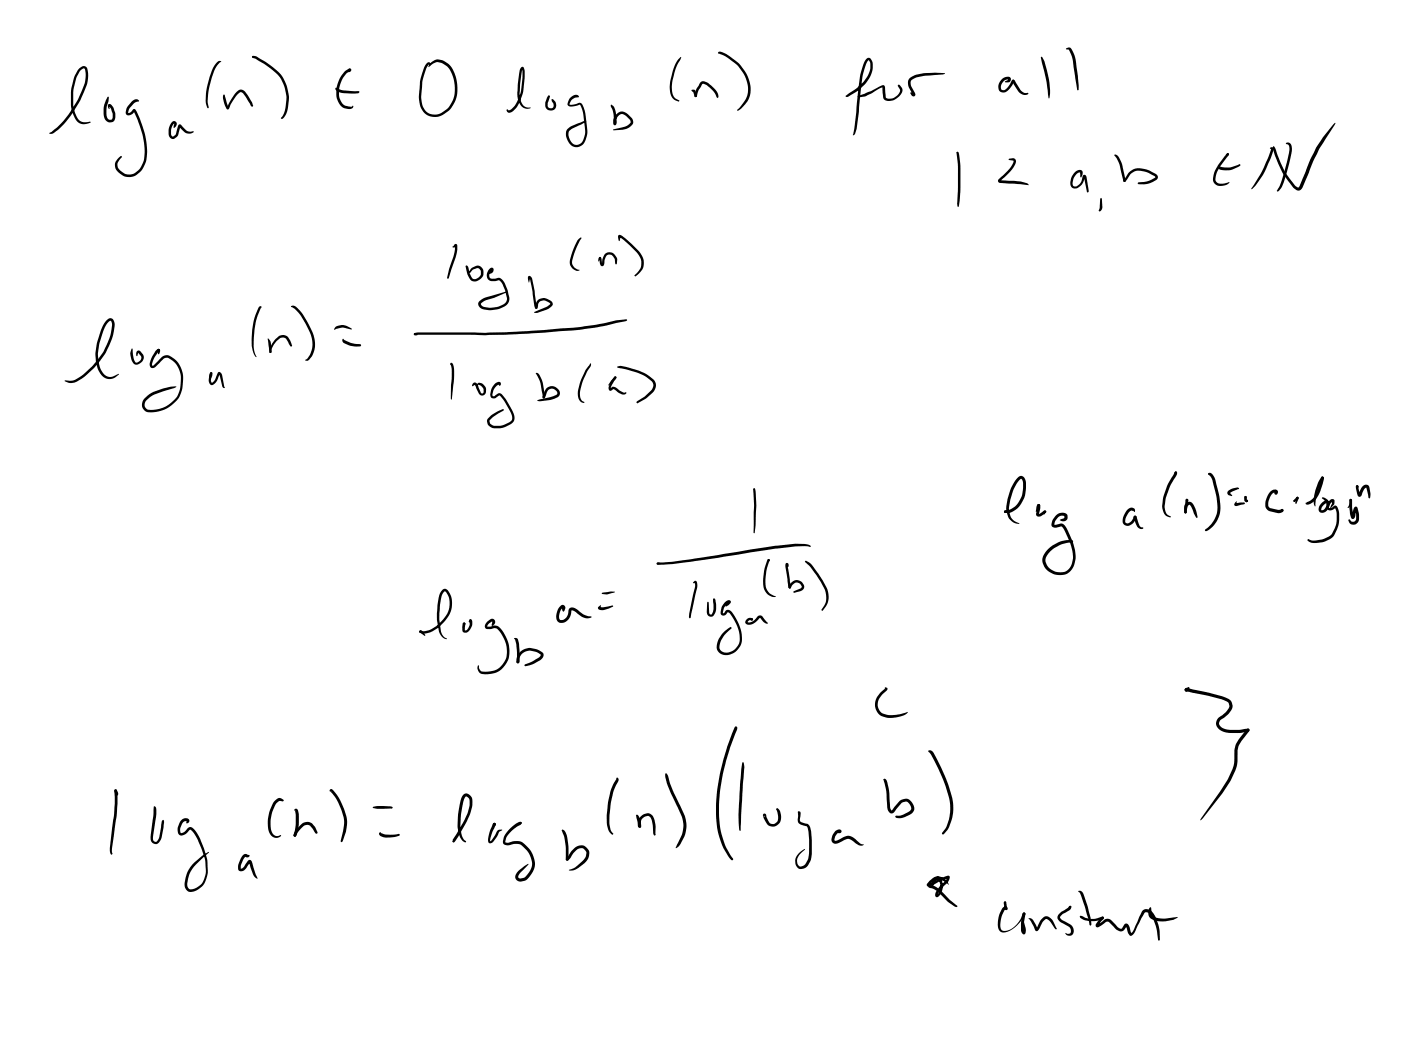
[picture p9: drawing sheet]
<svg xmlns="http://www.w3.org/2000/svg" width="108mm" height="81mm" viewBox="0 0 108 81" stroke-linecap="round" stroke-linejoin="round" font-family="sans-serif">
<g fill="#000">
<path d="M6.1 5.3a.35 .35 0 0 1 .6-.1 2.05 2.05 0 0 1 0 1.4 7.7 7.7 0 0 1-2.5 3.6l-.4 .1 .2-.2a6.2 6.2 0 0 0 1.7-1.9l.2-.3a3.8 3.8 0 0 0 .7-2.2l-.1-.4h-.1l-.2 .2-.3 .4-.2 1.1-.1 1.1a1.94 1.94 0 0 0 .5 1.2l.3 .1h.6a.79 .79 0 0 1-1.2-.3l-.3-.9v-1.2l.2-1.1zM8.3 7.5h.1l-.2 .8v.6l.2 .3h.2l.1-.4-.2-.6-.1 .2a.18 .18 0 0 1-.1-.3 .18 .18 0 0 1 .3 0 1.06 1.06 0 0 1 .1 1.3h-.1a.55 .55 0 0 1-.6-.7v-.6zM10.2 7.8a.34 .34 0 0 1 .5 0l-.4 .2-.3 .4-.1 .3 .2-.1 .2-.2 .2 .2a7.4 7.4 0 0 1 .8 3 1.77 1.77 0 0 1-1.3 2 1.15 1.15 0 0 1-1-.5l-.1-.2v-.4l.4-.5 .1 .1-.3 .4a.55 .55 0 0 0 .2 .6l.3 .3a1.25 1.25 0 0 0 1.5-1.3 6.4 6.4 0 0 0-.7-3.3l-.1-.2h.1l-.2 .2a.27 .27 0 0 1-.3 .1 .27 .27 0 0 1-.2-.3l.1-.3zM13.3 9.4l.2-.1 .1 .2-.2 .4v-.4l-.2 .3v.5l.1 .2 .2-.1 .3-.8h.1l.5 .5 .5 .1a.55 .55 0 0 1-.7 0l-.4-.4 .1-.1-.2 .8-.3 .2-.3-.1-.1-.2v-.4zM16.7 4.8l.3-.1-.1 .1a2.72 2.72 0 0 0-.7 1.5l-.2 .9v.7l.1 .4h-.1l-.1-.3v-.7a5.6 5.6 0 0 1 .7-2.4zM17.2 7.3h.1l.3 1h-.1l.1-.3a2.43 2.43 0 0 1 .8-1.1h.2l.3 .1 .6 1.1a.11 .11 0 0 1-.2 .1 .11 .11 0 0 1 0-.2l-.6-.8-.2-.1-.3 .3-.4 .6a.33 .33 0 0 1-.3 .4l-.2-.5zM19.5 4.3l.1 .1-.1 .1-.1-.1zM19.4 4.4l.3-.1 .2 .2a3.8 3.8 0 0 1 2.2 2.2l.2 .8-.1 .8-.2 .5-.3 .4-.1-.1 .3-.5 .2-.8a2.98 2.98 0 0 0-1.8-2.9zM25.9 6.8l.5 .2h1.2l.1 .1a1.72 1.72 0 0 1-1.2 .1 .51 .51 0 0 1-.6-.4zM26.9 5.3h.2l-.1 .2a.13 .13 0 0 1-.2 .1 .13 .13 0 0 1 .1-.2zM26.6 5.5l.4-.2 .1 .1-.2 .1a1.76 1.76 0 0 0-.3 2.6l.6 .1-.2 .2-.4-.1a1.56 1.56 0 0 1-.5-2.1zM32.9 4.9l.2-.1 .1 .2h-.2l-.1 .1-.2 .7-.2 1.4a1.32 1.32 0 0 0 .7 1.6h.5a2.13 2.13 0 0 0 1.2-2.8 1.43 1.43 0 0 0-1.2-1.2l-.3 .1-.4 .3a.79 .79 0 0 1 .7-.6 1.74 1.74 0 0 1 1.5 1.8 2.03 2.03 0 0 1-1.9 2.6 1.46 1.46 0 0 1-1-1.8l.1-1.2 .3-.8z"/>
<path d="M35 18.9l.1-.1a1.25 1.25 0 0 1 0 1.2l-.6 1.5-.1-.1 .2-.7 .4-1.1 .1-.7v.1l-.2 .1v-.1zM40.2 5.2h.1l.1 .2a4.5 4.5 0 0 1-.6 2.9l-.5 .4h-.2l-.1-.2 .4-.1a2.47 2.47 0 0 0 .8-1.6l.1-.9-.1-.6h.1l-.2 1.7a.99 .99 0 0 0 .5 1.3h.3a.65 .65 0 0 1-1-.6v-1.2l.1-1zM42.3 7.4h.1l-.1 .1zM42.2 7.4h.1h.1l-.1 .1zM42.2 7.4h.1h.1l-.2 .6 .1 .3h.3v-.3l-.1-.3 .1-.1 .1 .2a.44 .44 0 0 1 .1 .6 .44 .44 0 0 1-.7 0 .58 .58 0 0 1 0-.7zM43.9 7.5a.43 .43 0 0 1 .7-.1l-.5 .2-.2 .4 .2 .1 .6-.2a.48 .48 0 0 1 .3 .5l.2 1.4a1.81 1.81 0 0 1-.2 1.2 .68 .68 0 0 1-1.2 0l-.2-.6 .1-.4 .4-.3 1-.4h.1l-1.4 .8a.85 .85 0 0 0 .3 1l.4 .1 .3-.2 .3-.6v-.4l-.2-1.3-.1-.5-.1-.1-.6 .1h-.3l-.1-.2zM44.6 18.4l.1-.1h.1l-.3 .5a2.34 2.34 0 0 0-.4 1.6l.2 .2 .3 .2a.66 .66 0 0 1-.7-.9l.3-.8zM46.2 19.8l.1 .1 .1 .4 .1-.5a.51 .51 0 0 1 .4-.4 .51 .51 0 0 1 .5 .3l.2 .3-.1 .4-.1-.5-.3-.3-.4 .1-.1 .5a.19 .19 0 0 1-.1 .3 .19 .19 0 0 1-.2-.1zM47.1 8.1a.4 .4 0 0 1 .3 .5l.1 .8a.16 .16 0 0 1 0 .2 .16 .16 0 0 1-.3-.1 .71 .71 0 0 1 .5-.9 .71 .71 0 0 1 .9 .4l.1 .2a.51 .51 0 0 1-.4 .7l-1.1 .1 1-.3 .4-.2v-.2l-.4-.4a.44 .44 0 0 0-.7 .3l-.1 .3h-.1v-.8zM47.6 18.1h.2l.3 .2 1.1 1a1.21 1.21 0 0 1-.3 2v-.1a1.14 1.14 0 0 0 .1-1.8l-1.3-1.1 .1-.1-.1 .4zM52.3 4.5l.2-.1-.4 .8-.3 1a1.31 1.31 0 0 0 .3 1.4l.3 .2-.3-.1a1.32 1.32 0 0 1-.4-1.6l.2-1zM53.3 6.9l.3 .1 .1 .5h-.2l-.1-.4-.1-.1z"/>
<path d="M54 6.3h.3l.5 .3 .4 .5 .2 .4-.1 .1-.1-.1-.2-.4-.3-.4-.5-.2-.4 .4-.1 .5-.2 .1 .1-.6zM53.6 7.3l.1 .1-.1 .1-.1-.1zM55.3 4a.83 .83 0 0 1 .9 .3 2.82 2.82 0 0 1 1.5 3.4l-.6 .6-.3 .2 .1-.1a2.4 2.4 0 0 0 .7-1.2 2.65 2.65 0 0 0-1-2.3l-.7-.6-.5-.2zM66.8 4.5a.36 .36 0 0 1 .4 .5 2.48 2.48 0 0 1-1.3 2.1l-.5 .3a.11 .11 0 0 1-.2 .1 .11 .11 0 0 1 .1-.2l.5-.4a2.7 2.7 0 0 0 1.3-1.7v-.4l-.2-.1a5 5 0 0 0-.6 2.3l-.3 2.9-.1 .4-.2 .1 .3-1.8a10.9 10.9 0 0 1 .6-3.8zM66.1 7.4l1-.4 .8-.4a.18 .18 0 0 1 .2 0 .18 .18 0 0 1 .1 .2l.1 .7 .1 .1a.85 .85 0 0 0 .9-.5v-.2l-.1-.3 .1-.1 .2 .3a.62 .62 0 0 1-.4 .8l-.1 .1a.58 .58 0 0 1-1-.2v-.8l-1.3 .7-.6 .1zM70.1 6l.4-.2a5.6 5.6 0 0 1 2.3-.2v.1h-.2l-1.4 .1-.9 .3-.1 .2v.2l.3 .6a.17 .17 0 0 1 0 .3 .17 .17 0 0 1-.3 0l-.1-.2 .1-.1 .2 .1-.1 .1-.2-.5a.69 .69 0 0 1 0-.8zM73.7 11.7l.1 .1zM73.7 11.8l.1-.1v.1zM73.7 11.8l.1-.1 .1 .2 .1 .9v1.9l-.2 1.3-.1-.3 .1-2.9zM77.2 6.1a.36 .36 0 0 1 .4-.2 .36 .36 0 0 1 .3 .2l-.1 .2h-.4l.3-.2-.3 .1-.2 .3-.1 .4h.3l.3-.2 .3-.5h.2l-.4 .7-.4 .2a.5 .5 0 0 1-.5-.3 .5 .5 0 0 1 .2-.6zM77.8 12.2h.3l.2 .1a1.05 1.05 0 0 1-.6 1l-.6 .6 1.5 .1 .5 .1 .2 .2-2.3-.2a.17 .17 0 0 1-.1-.2 .17 .17 0 0 1 .1-.1l.3-.3a2.08 2.08 0 0 0 .8-1.1l-.3-.1zM78 6.2h.2l.4 .7a.48 .48 0 0 0 .6 .2v.1a.53 .53 0 0 1-.7-.2l-.5-.7z"/>
<path d="M80.3 4.4l.2 .3 .3 1.5 .1 .9-.1 .5-.2-1.4-.4-1.8zM82.2 3.7h.2a1.43 1.43 0 0 1 .5 1.2l.2 1.7v.4l-.5-2.6-.2-.6h-.2zM82.8 13.3l.4-.2a.26 .26 0 0 1 .2 .2 .26 .26 0 0 1 0 .2l-.1 .2-.1-.4-.3 .2-.2 .3v.5l.2 .1 .3-.2 .2-.6a.16 .16 0 0 1 .2-.1 .16 .16 0 0 1 .1 .2l.2 1-.1 .1-.3-1.2h.1l-.1 .2a.72 .72 0 0 1-.8 .7l-.2-.2a1.12 1.12 0 0 1 .3-1zM84.8 15.3v-.1l.1 .1v.7l-.2 .3-.1-.1zM85.9 11.9h.1a1.3 1.3 0 0 1 .5 1l.2 1-.1 .1-.3-1.3-.4-.7zM87 13.3a1.57 1.57 0 0 1 2 .1l.2 .2-.1 .2a1.87 1.87 0 0 1-1.4 .4l-.1-.1 .1-.1a1.99 1.99 0 0 0 1.3-.3l-.1-.1a2.11 2.11 0 0 0-1.4-.4l-.4 .2-.4 .6h-.1v-.1zM86.6 13.9h.1v.1h-.1zM93.9 12.8h.1v.1h.7l.8-.3 .1 .1-.2 .2-.7 .2a.79 .79 0 0 1-.8-.2zM94.5 11.9l.1-.1 .1 .1-.2 .1-.1-.1zM94.5 11.8h.1a.2 .2 0 0 1 .1 .2 .2 .2 0 0 1-.2 .1l-.7 1.2a.56 .56 0 0 0 0 .8l.4 .1 .5-.2a.45 .45 0 0 1-.6 .3 .62 .62 0 0 1-.6-.3 .62 .62 0 0 1 0-.7l.4-.6zM97.8 11.4h.1a.17 .17 0 0 1 .2 0 .17 .17 0 0 1 0 .2l-.8 1.8-.6 .9-.3 .3 1-1.7 .6-1.4zM98.1 11.3v-.1l.2 .2 .7 1.8a3.3 3.3 0 0 0 1 1.2l.1-.1 1.3-2.9 .5-.8 1-1.1-1.3 2-1.2 3-.2 .2h-.3a4.2 4.2 0 0 1-1.1-1.5l-.6-1.2z"/>
<path d="M99.1 11l.3 .1a.86 .86 0 0 1 .1 .7l-.6 2.3-.2 .4-.3 .3v-.1l.4-1 .5-2v-.5l-.2-.1zM8.2 24.7a.36 .36 0 0 1 .5-.1 .36 .36 0 0 1 .1 .4 4.8 4.8 0 0 1-.8 2.4 6.6 6.6 0 0 1-2.1 2l-.5 .1-.4-.2h.4a1.88 1.88 0 0 0 1.4-.8 5.7 5.7 0 0 0 1.7-2.6l.1-.9-.1-.3a1.37 1.37 0 0 0-.6 .9 3.4 3.4 0 0 0 0 3.2 .66 .66 0 0 0 .9 .2l.4-.2-.3 .3a.81 .81 0 0 1-1.2-.3 3.9 3.9 0 0 1 .1-3.4zM10.1 26.9h.1l.1 .8 .2 .2 .2-.1 .2-.2-.2-.4-.1 .2h-.1l.1-.4h.2l.3 .4a.49 .49 0 0 1-.3 .6 .49 .49 0 0 1-.6-.2l-.2-.6zM12.1 26.9h.2v.2h-.1zM12.1 26.9a.14 .14 0 0 1 .2 0 .14 .14 0 0 1 0 .2l-.1 .2-.1-.2zM12 27h.1a.13 .13 0 0 1 .1-.1 .13 .13 0 0 1 .1 .2l-.4 .5-.2 .6 .9-.7a.58 .58 0 0 1 .6 0 2.28 2.28 0 0 1 .7 2.9 2.34 2.34 0 0 1-2.8 1.2 .63 .63 0 0 1 0-.9 3.4 3.4 0 0 1 2.4-.9h.1l-.2 .1-1.5 .5-.6 .5a.41 .41 0 0 0-.2 .4 .41 .41 0 0 0 .4 .3 2.23 2.23 0 0 0 2.1-1 2.23 2.23 0 0 0 .1-2.3 1.31 1.31 0 0 0-.9-.7h-.2l-.7 .7-.2 .1a.45 .45 0 0 1-.1-.7zM16.2 28.7a.2 .2 0 0 1 .1 .3l-.1 .3zM16.2 28.7l.2 .1-.1 .5v.2l.3-.2 .2-.6a.21 .21 0 0 1 .2 0 .21 .21 0 0 1 .1 .2l.2 1-.2-.1-.2-1-.3 .7-.2 .2-.2-.1a.83 .83 0 0 1 0-.9zM20 23.6h.1l.1 .1h-.1a5.6 5.6 0 0 0-.4 3.7v.1a3.8 3.8 0 0 1-.1-2.9zM20.6 26.1l.3 .3v.7l-.1 .1v-.1v-.1v.1zM21.2 26.1l.4-.3 .4 .1 .4 .3 .1 .4-.1 .1-.4-.6-.4-.1-.5 .6-.2 .6a.18 .18 0 0 1-.2-.2 .18 .18 0 0 1 .1-.2zM22.4 23.6l.1-.1a1.19 1.19 0 0 1 .9 .9 3.5 3.5 0 0 1 .9 2.4l-.2 .6-.3 .3a.15 .15 0 0 1-.1 .1 .15 .15 0 0 1-.1-.1l.3-.3a2 2 0 0 0-.1-2 4.1 4.1 0 0 0-1.1-1.6z"/>
<path d="M25.8 25.2a.91 .91 0 0 1 1-.1l.3 .3-.7-.2-.6 .2zM26.4 26.2v-.1l.6 .3 .7 .1 .1 .1-.1 .1h-.2l-.6-.1-.4-.2zM31.9 25.7h.1v.1h-.1zM31.9 25.7l5.8-.1a74.3 74.3 0 0 0 8.1-.6l1.7-.3 .8-.1v.1a36.9 36.9 0 0 1-8.3 1l-2.6 .1h-5.4l-.1-.1zM31.9 25.7l.3 .1h-.3zM34.7 28h.2a2.54 2.54 0 0 1 0 1.7l-.1 1.1v-1.2a3.2 3.2 0 0 0-.1-1.5h.1h-.1zM35.9 20.5v-.1l.1 .1 .3 .8 .3 .2 .2-.1 .2-.2v-.4l-.2-.1-.4 .1-.2 .2-.1-.1 .3-.3 .4-.1h.2l.3 .4-.1 .3-.1 .2a.59 .59 0 0 1-.7 .3 .59 .59 0 0 1-.4-.6zM36.4 29.5a.28 .28 0 0 1 .4 0 .28 .28 0 0 1 .1 .4l.2 .4h.1v-.4l-.3-.3a.09 .09 0 0 1-.1 0 .09 .09 0 0 1 .1-.1l.3 .1 .2 .3v.4l-.1 .2-.4-.1-.3-.7-.2 .1v-.1zM37.7 20.7a.21 .21 0 0 1 .4 .1 .2 .2 0 0 1-.2 .3h-.3l.2-.3h.1l-.2 .4 .1 .2h.7l.3 .2 .3 .7 .1 .6a.86 .86 0 0 1-.8 .9l-.6 .1-.5-.1a.39 .39 0 0 1-.4-.2 .39 .39 0 0 1 .1-.4l.4-.3 1.5-.4h.1a3.5 3.5 0 0 1-1.5 .6l-.4 .3v.2l.6 .1h.3a1.35 1.35 0 0 0 1-.5l.1-.2-.2-.6-.3-.6-.2-.2-.6 .1-.2-.2-.1-.4zM38.1 29.6a.24 .24 0 0 1 .3-.2 .24 .24 0 0 1 .2 .2l-.1 .1-.1-.1-.3 .3-.2 .6h.2l.3-.2h.2a4.2 4.2 0 0 1 1 1.5v.6a1.46 1.46 0 0 1-1.1 .6h-.5l-.4-.3-.1-.3 .3-.4 .7-.4 .3-.1v.1l-1.1 .8 .1 .3 .3 .1h.5l.4-.1 .4-.3 .1-.3a4.1 4.1 0 0 0-.9-1.5l-.1-.1-.4 .2-.3-.1v-.6zM40.7 21.3h.2l.1 .2 .4 2.2-.1 .1-.1-.2-.2-1.2-.2-1v.4zM41.4 23.1l.2-.1a.85 .85 0 0 1 .9 .2l.1 .3-.3 .2-1.1 .4v-.1l.9-.3 .3-.3-.4-.2h-.3l-.2 .2-.1 .3-.1 .1-.1-.1z"/>
<path d="M41.3 28.7a1.09 1.09 0 0 1 .6 1.1l.1 .8a.11 .11 0 0 1-.2 0 .11 .11 0 0 1 0-.1l-.2-1-.3-.7zM42.1 29.9a.55 .55 0 0 1 .8-.1 .55 .55 0 0 1 .1 .8 2.68 2.68 0 0 1-1.4 .3h-.2l1.2-.4 .3-.1v-.1l-.2-.3h-.2l-.3 .1-.1 .3a.21 .21 0 0 1-.3 .3zM41.8 30.5h.1l.1 .2h-.1zM45.5 28v.3a4.6 4.6 0 0 0-.8 1.9v.3a.55 .55 0 0 0 .3 .5 .47 .47 0 0 1-.5-.6 4.3 4.3 0 0 1 .6-1.9zM46.2 19.8l.1 .1-.2 .3zM47.3 29h.2a.69 .69 0 0 1-.5 .6l-.1 .1zM47.3 29l.2 .1-.5 .8a.28 .28 0 0 1 .5 0l.5 .3h.2a.1 .1 0 0 1 0 .2 .1 .1 0 0 1-.1 0l-.4-.1-.4-.3a.22 .22 0 0 1-.4 .1 .22 .22 0 0 1 0-.4zM47.6 28.2h.4l1 .3a1.98 1.98 0 0 1 1.5 1.1v.3l-.2 .3-.6 .5-.6 .4v-.2l.6-.3 .5-.5 .1-.3v-.3a2.38 2.38 0 0 0-1.4-.8l-1.3-.4zM58 37.7l.1-.1 .1 .1-.1 .1zM58.1 37.6l.1 .3 .1 1-.1 1.6-.1 .6-.1-3.4zM78.4 36.8a.4 .4 0 0 1 .5 0 .4 .4 0 0 1 .2 .5 2.02 2.02 0 0 1-1.4 2.2h-.3a.11 .11 0 0 1 0-.1 .11 .11 0 0 1 .1-.1h.2a1.87 1.87 0 0 0 1-2.4l-.3 .2-.3 .6-.4 1.5 .2 .7 .6 .4a.84 .84 0 0 1-.8-.5l-.2-.6 .1-.7 .3-.9zM77.4 39.4h.1v.1h-.1z"/>
<path d="M80 38.9h.1l-.3 .6zM80 38.9a.26 .26 0 0 1 .2 .1 .26 .26 0 0 1-.1 .3l-.1 .3 .4-.3 .2 .1-.4 .4h-.3l-.1-.2zM80.4 39.4h.2v.1h-.2zM80.4 39.4l.1-.1 .1 .1-.1 .2h-.1zM86.9 39.3l.4-.2 .1 .1 .1 .2-.3-.1-.2 .2-.3 .4v.4h.2l.2-.1 .3-.4h.1l.1 .1a.64 .64 0 0 1-1 .5l-.1-.1a1.15 1.15 0 0 1 .4-1zM87.4 39.8h.2l.2 .7 .3 .2a.32 .32 0 0 1-.5-.2zM90.5 36.4l.1-.1 .1 .1-.1 .2zM90.5 36.4h.2v.1h-.2zM90.5 36.4a.2 .2 0 0 1 .2 .1 .2 .2 0 0 1-.1 .2l-.5 .9a2.85 2.85 0 0 0-.3 1.8l.1 .2 .3 .2-.4-.1a1.41 1.41 0 0 1-.2-1.3l.4-1.1zM91.3 38.8l.3-.1h.2a1.77 1.77 0 0 1 .5 1.1l-.1 .1-.5-1-.2 .1-.1 .5h-.1l-.1-.4zM91.4 38.5h.2l-.2 .2zM91.4 38.5h.1h.1l-.2 .8a.12 .12 0 0 1 0 .2 .12 .12 0 0 1-.1 0z"/>
<path d="M93.1 36.5a.56 .56 0 0 1 .6 .6l.2 1a2.33 2.33 0 0 1-.9 2.8h-.2a2.37 2.37 0 0 0 1-1.7l-.1-1-.3-1.2-.2-.4h-.1zM94.6 37.8l.4-.2h.4h.1l-.7 .4 .1 .2-.3-.1zM95.3 38.6v.3l-.1-.1 .4-.1 .3 .1-.6 .2a.17 .17 0 0 1-.2-.1 .17 .17 0 0 1 .1-.2zM95.9 38.2h.1v.2h-.1zM95.9 38.2h.1l.1 .5-.2-.1zM96 38.5h.1v.2h-.1zM97.9 37.9l.3-.2 .2 .1v.2l-.1-.1a.1 .1 0 0 1 0-.1 .1 .1 0 0 1 .1 0 .15 .15 0 0 1 0 .3 .15 .15 0 0 1-.2-.2l-.4 .5-.1 .6 .2 .2 .6 .1 .2-.1v.1l.1-.1 .1 .2-.4 .1-.8-.2a1.07 1.07 0 0 1 .2-1.4zM98.7 39.2h.1l.1 .2h-.1zM98.7 39.2l.2 .1-.2 .1zM99.9 38.3h.1v.1l-.3 .3v-.1zM99.7 38.5h.2l-.2 .2zM99.9 38.3h.1v.1l-.1 .1z"/>
<path d="M99.9 38.3l.2 .1-.2 .4-.1-.1zM101.8 36.8l.1-.1 .1 .2-.3 1a1.12 1.12 0 0 1-1.1 .9l.5-.3 .3-.4zM101.8 36.7h.1l.1 .2h-.1zM101.8 36.8l.1-.1 .1 .1-.5 1-.1 1.2h-.1a1.38 1.38 0 0 1 .1-1.2zM101.8 38.4l.2-.1 .3 .2a.6 .6 0 0 1 0 .7 .6 .6 0 0 1-.6 .3l-.1-.2v-.2a.58 .58 0 0 1 .8-.5l-.5 .5-.1 .2h.2a.5 .5 0 0 0 .2-.6zM102.5 38.5h.3v.3l-.3 .4 .1-.4v-.2l.1 .1-.3 .4h.2l.2-.1a.21 .21 0 0 1 .3 .2l.1 .4a2.56 2.56 0 0 1-.4 1.6l-.1 .2a2.07 2.07 0 0 1-1.6 .4l-.4-.2 .1-.1 .4 .2 .7-.1 .5-.2 .2-.3a2.29 2.29 0 0 0 .4-1.5l-.1-.5-.3 .2h-.2a.23 .23 0 0 1-.2-.4zM104 38.5a.15 .15 0 0 1 .2 0 .15 .15 0 0 1-.1 .2v.1a.31 .31 0 0 1-.3 .3l.2-.2zM104 38.5h.2v.7l.1 .6h-.1l.1-.5a.18 .18 0 0 1 .1-.2 .18 .18 0 0 1 .2 .1l.1 .5v.4a.42 .42 0 0 1-.7 .2l-.1-.2 .1-.1 .2 .2 .3-.1v-.5l-.1-.4h.1v.2a.43 .43 0 0 1-.3 .6l-.2-.8zM104.5 37.4h.1a.11 .11 0 0 1 .1 .1 .11 .11 0 0 1-.1 .1 .11 .11 0 0 1-.1-.1zM104.5 37.4h.1v.2h-.1zM104.5 37.4h.1l.2 .7h-.1l.1-.3 .2-.3 .2-.2 .3 .1 .1 .6v.4h-.1h-.1l-.1-.8-.2 .1-.2 .4a.18 .18 0 0 1-.2 .2 .18 .18 0 0 1-.1-.2zM34.1 45.5a.34 .34 0 0 1 .3-.1 .34 .34 0 0 1 .2 .3 2.31 2.31 0 0 1-2.1 3.1l-.2-.1 .1-.1a1.45 1.45 0 0 0 1.4-.5 1.8 1.8 0 0 0 .6-2.4l-.1-.1-.2 .1-.2 .9-.1 1.1 .2 .9a.75 .75 0 0 0 .4 .6 .58 .58 0 0 1-.6-.5l-.1-.9v-1.1l.1-.8z"/>
<path d="M32.4 48.6h.2l.2 .3-.1 .1-.4-.3zM35.7 48l.2 .1-.1 .2zM35.7 48l.2 .1-.1 .1-.1-.1zM35.7 48h.1v.6h.1l.3-.4v-.4h.1l-.1 .2v-.3h.1l.1 .1-.1 .5-.2 .4-.2 .1a.21 .21 0 0 1-.3-.3zM37.5 47.9l.3-.2h.2l.2 .2-.1 .2-.2 .1v-.3l-.2 .2-.2 .2 .5-.1a.77 .77 0 0 1 .8 .6 2 2 0 0 1-.7 3.1 1.19 1.19 0 0 1-1.1 0 .46 .46 0 0 1-.2-.6l.3 .4a1.65 1.65 0 0 0 1.7-.7 1.65 1.65 0 0 0 0-1.8l-.1-.3a.61 .61 0 0 0-.6-.5h-.2a.42 .42 0 0 1-.5 0v-.3zM39.6 49.2h.3l.1 .4v1.3l-.1 .2-.1-.1v-1.4zM40.1 50.3l.2-.2a1.27 1.27 0 0 1 1.3 .1l.2 .1a.42 .42 0 0 1-.2 .6l-.8 .4h-.3h-.1l1.2-.7 .1-.2-.4-.2a.98 .98 0 0 0-1 .1l-.3 .4v.4a.26 .26 0 0 1-.2-.2 .26 .26 0 0 1 0-.3zM43.2 46.7a.22 .22 0 0 1 .2-.1 .22 .22 0 0 1 .2 .3l-.2 .2-.1-.1 .1-.2-.2 .3-.1 .4 .1 .3h.2l.2-.2 .2-.7 .2-.1 .4 .1 .6 .5 .6 .1a.71 .71 0 0 1-.8 0l-.7-.5-.3 .7a.53 .53 0 0 1-.7 .3 .53 .53 0 0 1-.2-.8zM46.1 46.8l.2-.2v.3l-.1-.1 1.1-.1-.8 .3a.28 .28 0 0 1-.3 0 .28 .28 0 0 1-.1-.2zM46.4 45.7l1-.1-.7 .2h-.3zM47.5 60l.1-.1 .1 .3a4.5 4.5 0 0 0-.7 2.1v1.2l.1 .5 .2 .3h-.2l-.2-.3a6 6 0 0 1 .2-3.1zM50.6 43.4l.1-.1a28.2 28.2 0 0 0 5.1-.6l3.9-.6 1.6-.2h.9a.19 .19 0 0 1 .2 .3l-.1-.1a38.2 38.2 0 0 0-7 .9l-3.9 .5a.89 .89 0 0 1-.8-.1z"/>
<path d="M50.6 43.4h.3l-.2 .1zM51.2 59.6h.1l.1 .1 .4 1.2 .9 1.9a2.22 2.22 0 0 1 0 1.7 1.32 1.32 0 0 1-.6 .8l.4-.9a2.07 2.07 0 0 0 0-1.5l-1.1-2.4zM53.4 44.9l.1-.1a.37 .37 0 0 1 .2 .6l-.5 2.3-.1-.1v-.3l.5-2.1-.1-.3h.1l-.2 .1zM54.5 46.4l.2 .9 .1 .1 .2-.4v-.7l-.1-.1 .1-.1 .1 .1 .1 .8-.2 .3-.1 .2h-.3l-.1-.2zM55 46.1l.1 .1-.1 .1zM55.8 46.4a.23 .23 0 0 1 .3-.2 .23 .23 0 0 1 .2 .2l-.4 .3 .2-.4v.2a.87 .87 0 0 0-.4 .7l.3-.2h.2a2.75 2.75 0 0 1 .8 2.8 1.02 1.02 0 0 1-1.7 .3l-.1-.2a1.82 1.82 0 0 1 1.1-1.6l.1 .1a1.91 1.91 0 0 0-1 1.5 .56 .56 0 0 0 .8 .4l.2-.1a1.24 1.24 0 0 0 .5-1.7 2.19 2.19 0 0 0-.8-1.3l-.4 .2a.22 .22 0 0 1-.2-.3l.1-.3zM56.6 56.1l.1-.1 .1 .1-.1 .1zM56.6 56h.2v.2l-.8 2.4a12.9 12.9 0 0 0-.5 5.2l.4 1.3 .6 1.2h-.2l-.1-.2-.5-.7a9.3 9.3 0 0 1-.2-6l.5-1.9zM57.2 58.8h.1l.1 .3-.4 4.9-.1-1.2zM57.8 47.7l.1-.1 .1 .1-.1 .1zM57.5 47.7l.2-.1a.23 .23 0 0 1 .3 .2h-.3l-.1 .1h.3l.5-.4 .2-.1 .6 .6h-.3l-.3-.4-.6 .5h-.5a.21 .21 0 0 1-.1-.2 .21 .21 0 0 1 .1-.2zM59.2 43.1h.1v.2l-.1-.1z"/>
<path d="M59.2 43.1h.1v.1a2.84 2.84 0 0 0-.1 2.4l.6 .4a.95 .95 0 0 1-1-1.3l.1-.9zM60.5 43.4h.2l.1 .1-.1 .2-.1-.1 .1-.1 .2 1.7v.1l-.2-.1zM60.9 44.9a.56 .56 0 0 1 .9 0l.2 .3-.1 .2-.7 .3v-.1l.6-.3v-.2l-.2-.2a.4 .4 0 0 0-.6 .2l-.1 .2h-.1zM60.8 45.2h.1v.1h-.1zM62.1 43.2l.5 .4 1.1 1.6a1.55 1.55 0 0 1-.1 1.5l-.3 .4v-.1l.2-.4a1.51 1.51 0 0 0 0-1.3l-.6-1-.9-1zM68.2 53h.2v.1l-.7 .8-.1 .3 .1 .4a.67 .67 0 0 0 .5 .4 3.2 3.2 0 0 0 1.7-.1h.1a2.05 2.05 0 0 1-2.2 .2 1.16 1.16 0 0 1 .1-1.8l.3-.2zM71.5 57.9l.2-.1 .2 .2a12.9 12.9 0 0 1 1.5 3.7v1a2.54 2.54 0 0 1-.7 1.6h-.1v-.1l.3-.6 .3-1.1a5.4 5.4 0 0 0-.6-2.6l-.7-1.4zM81.4 39.7a.47 .47 0 0 1 .5-.2 .47 .47 0 0 1 .4 .4l-.1 .1a.35 .35 0 0 1-.5 .1l.3-.2v-.1l-.3-.1-.1 .1-.3 .3-.1 .3 .6-.1a.56 .56 0 0 1 .4 .5 4.4 4.4 0 0 1 .7 2.2 1.22 1.22 0 0 1-1.8 1.2 1.11 1.11 0 0 1-.8-1 1.11 1.11 0 0 1 .6-1.1 1.87 1.87 0 0 1 1.8-.4l-.1 .1a2.32 2.32 0 0 0-2 1.1v.5a1.14 1.14 0 0 0 1.1 .7 .99 .99 0 0 0 1-1.1v-.1a5 5 0 0 0-.7-2.1l-.3-.2a.61 .61 0 0 1-.6 0v-.5zM91.3 53.1h.4l2.5 .5a1.02 1.02 0 0 1 .7 .5v.1a.77 .77 0 0 1-.3 .9l-.6 .4v.3a.99 .99 0 0 0 .9 .4h1.3v.2l-.5 .1a2.83 2.83 0 0 1-1.7-.2 .59 .59 0 0 1-.1-1l.5-.4 .3-.3v-.2l-.1-.3-.5-.2-1-.3-1.7-.3-.1-.1zM91.3 53.1l.3-.2 .1 .1-.3 .3-.1-.1zM96.1 56.2h.1l.1 .1-.8 1.1-.1 .5a3.4 3.4 0 0 1-.6 2.3l-.6 .9-1.5 2-.2 .1a21.6 21.6 0 0 0 2.5-3.9l.1-.7v-.7a1.65 1.65 0 0 1 .5-1.1zM8.8 60.8h.2l.1 .3v.1l-.1 .1-.2-.3z"/>
<path d="M8.8 60.8h.1a1.48 1.48 0 0 1 .2 1.2l-.5 3.4 .1 .4a.17 .17 0 0 1-.2-.1 .17 .17 0 0 1 0-.2l.3-2.9zM11.9 62.1l.1 .2v.4l-.2 2 .1 .1 .1 .1 .2-.3 .3-1.3 .1-.1v.6l-.2 .9a.39 .39 0 0 1-.4 .3 .39 .39 0 0 1-.4-.2v-.4zM14 63.2l.3-.2a.2 .2 0 0 1 .3 .2 .2 .2 0 0 1-.3 .2l.1-.1-.4 .2-.1 .3v.4l.3-.1 .4-.4a.54 .54 0 0 1 .6 .5l.2 .3a5.6 5.6 0 0 1 .6 2.6 1.42 1.42 0 0 1-1.5 1.6l-.3-.4a2.36 2.36 0 0 1 .8-1.8l.6-.6 .5-.2-1 .9a2.16 2.16 0 0 0-.7 1.7l.2 .2a1.05 1.05 0 0 0 1.2-.9l.1-.5a5.2 5.2 0 0 0-.7-2.5l-.5-.7-.6 .5h-.2l-.2-.2a.93 .93 0 0 1 .1-.8zM18.7 65.9l.2-.1 .3 .1-.4 .2-.3 .8 .3-.1 .3-.5h.2l.5 1.4-.3-.3-.3-.9h.1l-.4 .5-.3 .1a.22 .22 0 0 1-.3-.2l.1-.4zM21.2 61.7a.39 .39 0 0 1 .5-.2l.2 .2-.1 .1h-.3a2.5 2.5 0 0 0-.5 2.3l.2 .3h.5a.58 .58 0 0 1-.7 .1 .58 .58 0 0 1-.3-.6 2.98 2.98 0 0 1 .5-2.2zM23.2 63.6a.67 .67 0 0 1 1.1 .2l.2 .3-.1 .2-.5-.7h-.4l-.8 .9-.1-.1 .1-.3zM22.7 62.4l.1-.1 .1 .1a3.8 3.8 0 0 1 0 1.9l-.2 .2-.1-.1 .2-.9v-1zM25.4 60.8h.2a4.1 4.1 0 0 1 1.1 3l-.4 1.1-.1-.1 .3-1a3.8 3.8 0 0 0-1-2.8l-.1-.1zM28.8 62.2l.7-.1h.7l.1 .1-.1 .1h-1.2h-.2zM29.2 64.2l.1-.1 .1 .1 .3 .1h1h.1a1.78 1.78 0 0 1-1.1 .2 .34 .34 0 0 1-.5-.3zM35.7 61.2a.49 .49 0 0 1 .7 .5 3.6 3.6 0 0 1-.5 1.8l-.6 .9-.4 .5-.1-.1 .1-.1 1.1-1.9a1.95 1.95 0 0 0 .2-1.2l-.3-.2-.2 .5a6.1 6.1 0 0 0-.2 2.3l.2 .4 .2 .3-.2-.1-.3-.4a5.3 5.3 0 0 1 0-2.5zM38 63.4h.1l.1 .1-.2 .2z"/>
<path d="M38 63.4h.1l.1 .1-.3 .7-.1 .6 .5-.8h.4l-.2 .1-.2 .4-.5 .5a.26 .26 0 0 1-.2-.2 .26 .26 0 0 1 0-.3zM40.1 63.3l.1 .1v.1h-.2zM39.3 63.8l.5-.4a.24 .24 0 0 1 .4 0l-.4 .3a1.34 1.34 0 0 0-.9 1.2h.2l.5-.1a.91 .91 0 0 1 .9 .4 1.61 1.61 0 0 1-.1 2.7h-.3l-.3-.1a.36 .36 0 0 1 0-.5l.2-.3 .7-.4-.6 .7-.2 .3 .2 .1 .4-.1a1.44 1.44 0 0 0-.3-2.4l-.3-.2-.8 .1a.27 .27 0 0 1-.3-.3l.1-.4zM43.3 64v-.1a.83 .83 0 0 1 .4 .8l.1 1.5-.1 .1-.1-.1v-.5a3.6 3.6 0 0 0-.3-1.6zM44.2 65.4l.5-.3a.65 .65 0 0 1 .7 .7 .98 .98 0 0 1-.4 .7l-.7 .5-.5 .1 .5-.3 .8-.7 .1-.4-.3-.3-.5 .1-.5 .7a.12 .12 0 0 1-.2 .1 .12 .12 0 0 1 0-.2zM43.6 66.1h.1l.1 .2h-.1zM49 62.8h.1a1.07 1.07 0 0 1 .2 1 .3 .3 0 0 1-.1-.5v-.2a.62 .62 0 0 1 .5-.4 .62 .62 0 0 1 .6 .3l.2 .7v.6v.1l-.2-.2v-.6l-.2-.6-.2-.1-.3 .1-.2 .2-.1 .4-.1 .1zM58.8 62.7h.2l.3 .7 .4 .1a.51 .51 0 0 0 .2-.7l-.1-.5a.21 .21 0 0 1 .2 0 .21 .21 0 0 1 .1 .2l.1 .3a.68 .68 0 0 1-.5 .9 .68 .68 0 0 1-.8-.6l-.1-.2h.1l-.1-.1zM61.5 62.5l.2 .1v.7l.4 .2a.37 .37 0 0 1 .4 .4l.1 1.8a1.07 1.07 0 0 1-.9 1.3 .68 .68 0 0 1-.5-.6 .68 .68 0 0 1 .4-.7l.4-.3-.3 .3a.62 .62 0 0 0-.1 1.1l.4-.2 .3-.4v-1.5l-.1-1-.5-.2-.2-.2zM64.4 64a.21 .21 0 0 1 .3-.1 .21 .21 0 0 1 .1 .3l-.3-.1 .1-.1 .1 .2-.4 .3v.3l.3-.1a.94 .94 0 0 1 1.5 .1l.2 .2 .2 .1a.26 .26 0 0 1-.4 0l-.3-.2a.65 .65 0 0 0-1 0l-.4 .1-.3-.2v-.4zM68.1 60l.2 .1a3.5 3.5 0 0 1 .2 1.6l.1 .6 .1 .2 .6-.8a.67 .67 0 0 1 .9 .1 .67 .67 0 0 1 0 .9l-.5 .3a.7 .7 0 0 1-.7-.1l.1-.1h.4l.5-.2 .2-.3-.1-.4-.3-.1-.3 .1-.4 .4a.36 .36 0 0 1-.5 .4 .36 .36 0 0 1-.2-.5l-.1-1.2-.2-.8-.1-.1zM71.6 68.2h.1a1.13 1.13 0 0 1 .8 .4l1.3 1.2-.2 .1-.5-.4-.9-.9-.6-.2z"/>
<path d="M71.6 67.9l.2-.2a.77 .77 0 0 1 1.2 .3l.1 .2a1.13 1.13 0 0 0-.8-.5l-.3 .1-.4 .4v-.1l1.4-.6a.2 .2 0 0 1 .2 .1 .2 .2 0 0 1-.1 .3l-.6 .6-.3 .5 .3-.6-.1-.5-.1-.1h-.1l-.2 .2-.1 .3-.1-.1 .1-.4 .2-.2a.34 .34 0 0 1 .5 .3 1.12 1.12 0 0 1-.3 1.2 .19 .19 0 0 1-.3-.1 .19 .19 0 0 1 .1-.2l.3-.5 .5-.5 .1-.2 .1 .1-1.1 .4a.41 .41 0 0 1-.6 .1zM77.4 69.5h.1v.1l-.1-.1zM77.4 69.5h.1l.1 .5-.1-.1-.1 .2a2.19 2.19 0 0 0-.3 1.3v.2l.2 .1a1.65 1.65 0 0 0 1.5-1.3l.2-.1-.1 .3a1.88 1.88 0 0 1-1.7 1.2h-.1a.85 .85 0 0 1-.2-1l.3-.8a.18 .18 0 0 1 .3-.2 .18 .18 0 0 1 0 .3l-.1-.1zM78.9 70.3l.1 .1-.1 .1-.1-.1zM78.8 70.4l.1-.1 .1 .1-.1 .8 .1 .6h-.2v-.7v-.3l.2 .9a.19 .19 0 0 1-.1 .3 .19 .19 0 0 1-.2-.3v-.7zM79.3 70.8l.3 .1 .3 .7h-.1l.4-.6 .3-.4a.53 .53 0 0 1 .7 .4l.2 .5v.1l-.5-.6-.3-.2-.3 .2-.2 .5a.22 .22 0 0 1-.1 .2 .22 .22 0 0 1-.3 0zM82.4 69.8h.1v.1l-.1 .1zM82.4 69.8l.1 .1v.1zM81.7 70.3l.7-.5h.1v.3l-.6 .3-.2 .3 .1 .2 .7 .3a.45 .45 0 0 1 .3 .5 .45 .45 0 0 1-.5 .4l-.2-.2h.4v-.4l-.8-.5-.2-.2v-.3zM83.1 68.7a.36 .36 0 0 1 .4 .3l.4 1.2a1.51 1.51 0 0 1 .1 1.1l-.7-2.3zM83.2 70.6h.1l.5 .2a1.76 1.76 0 0 0 1.2-.2v.1a.35 .35 0 0 1-.4 .2l-.3 .1a1.1 1.1 0 0 1-1.1-.4zM84.9 70.7h.1v.1l-.4 .5 .2-.2a.63 .63 0 0 1 .7-.3l.8 .8 .2-.1 .1-.3a.29 .29 0 0 1 .4 0 .29 .29 0 0 1 .1 .4l.1 .3h-.1l.2-.2 .7-1.4 .2-.2a.62 .62 0 0 1 .6 .2 3.3 3.3 0 0 1 .6 2.1l-.1 .1-.1-.1a3.5 3.5 0 0 0-.6-2l-.3-.1h-.1l-.6 1.3a.48 .48 0 0 1-.6 .5l-.3-.7h.1l-.2 .3-.3 .1-.3-.2-.6-.6h-.2a.77 .77 0 0 1-.7 .4l-.1-.2z"/>
<path d="M88.6 69.9l.1 .1 .1 .5 .2 .2 .6 .1 1.1-.1a1.89 1.89 0 0 1-1.2 .3 .85 .85 0 0 1-1-.5z"/>
<circle cx="77.4" cy="39.4" r=".09"/>
<circle cx="80" cy="38.9" r=".11"/>
<circle cx="87.5" cy="39.8" r=".11"/>
<circle cx="91.3" cy="39.5" r=".09"/>
<circle cx="93.2" cy="36.5" r=".07"/>
<circle cx="32.4" cy="48.7" r=".09"/>
<circle cx="39.9" cy="51" r=".1"/>
<circle cx="91.4" cy="53.2" r=".13"/>
<circle cx="22.7" cy="64.4" r=".1"/>
<circle cx="38.1" cy="63.5" r=".12"/>
</g>
</svg>
